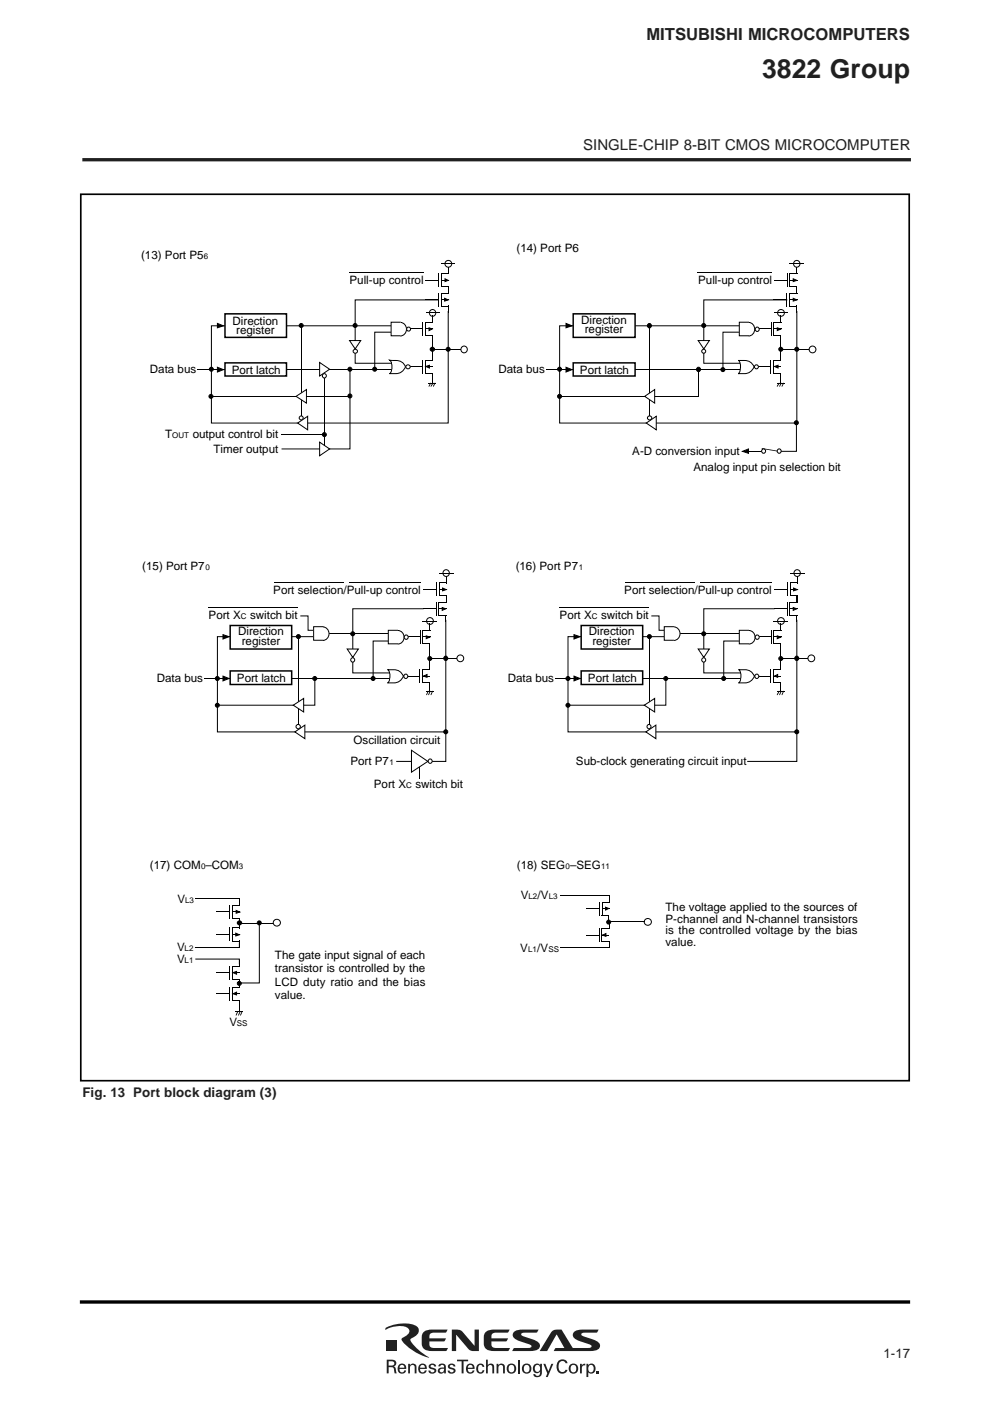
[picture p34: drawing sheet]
<svg xmlns="http://www.w3.org/2000/svg" width="210mm" height="297mm" viewBox="0 0 210 297" stroke-linecap="round" stroke-linejoin="round" font-family="sans-serif">
<defs><g id="words">
<text font-size="5.6" fill="#231f20" x="161.6" y="16.6">3822 Group</text>
<text font-size="3.5" fill="#231f20" x="137.1" y="8.5">MITSUBISHI MICROCOMPUTERS</text>
<text font-size="3.2" fill="#231f20" x="123.6" y="31.7">SINGLE-CHIP 8-BIT CMOS MICROCOMPUTER</text>
<g font-size="2.8" fill="#231f20">
<text x="17.5" y="232.5">Fig. 13 Port block diagram (3)</text>
<text x="187.3" y="287.9">1-17</text>
</g>
<g font-size="2.5">
<text x="109.5" y="53.4">(14) Port P6</text>
<text x="29.9" y="54.9">(13) Port P5</text>
<text x="74.1" y="60.2">Pull-up control</text>
<text x="148" y="60.3">Pull-up control</text>
<text x="49.3" y="68.8">Direction</text>
<text x="50.1" y="70.8">register</text>
<text x="123.2" y="68.7">Direction</text>
<text x="124" y="70.7">register</text>
<text x="31.8" y="79">Data bus</text>
<text x="49.1" y="79.2">Port latch</text>
<text x="105.7" y="79">Data bus</text>
<text x="123" y="79.2">Port latch</text>
<text x="35" y="92.9">T</text>
<text x="40.8" y="92.9">output control bit</text>
<text x="45.2" y="96">Timer output</text>
<text x="134.1" y="96.5">A-D conversion input</text>
<text x="147" y="99.8">Analog input pin selection bit</text>
<text x="30.2" y="120.9">(15) Port P7</text>
<text x="57.9" y="125.9">Port selection/Pull-up control</text>
<text x="109.3" y="120.9">(16) Port P7</text>
<text x="132.4" y="125.9">Port selection/Pull-up control</text>
<text x="44.2" y="131.3">Port X</text>
<text x="53" y="131.3">switch bit</text>
<text x="118.7" y="131.3">Port X</text>
<text x="127.5" y="131.3">switch bit</text>
<text x="50.5" y="134.7">Direction</text>
<text x="51.3" y="136.8">register</text>
<text x="124.8" y="134.7">Direction</text>
<text x="125.6" y="136.8">register</text>
<text x="33.2" y="144.7">Data bus</text>
<text x="50.2" y="144.6">Port latch</text>
<text x="107.6" y="144.7">Data bus</text>
<text x="124.7" y="144.6">Port latch</text>
<text x="75" y="157.8">Oscillation circuit</text>
<text x="74.3" y="162.3">Port P7</text>
<text x="79.3" y="167.1">Port X</text>
<text x="88.1" y="167.1">switch bit</text>
<text x="122.1" y="162.2">Sub-clock generating circuit input</text>
<text x="31.8" y="184.2">(17) COM –COM</text>
<text x="109.6" y="184.3">(18) SEG –SEG</text>
<text x="37.6" y="191.5">V</text>
<text x="110.4" y="190.7">V</text>
<text x="114" y="190.7">/V</text>
<text x="141.1" y="193.2">The voltage applied to the sources of</text>
<text x="141.1" y="195.7">P-channel and N-channel transistors</text>
<text x="37.5" y="201.7">V</text>
<text x="58.3" y="203.3">The gate input signal of each</text>
<text x="110.3" y="201.9">V</text>
<text x="113.9" y="201.9">/V</text>
<text x="141.1" y="198.1">is the controlled voltage by the bias</text>
<text x="141.1" y="200.6">value.</text>
<text x="37.5" y="204.1">V</text>
<text x="58.3" y="206.1">transistor is controlled by the</text>
<text x="58.3" y="209">LCD duty ratio and the bias</text>
<text x="58.3" y="211.8">value.</text>
<text x="48.6" y="217.6">V</text>
</g>
<g font-size="1.7">
<text x="43.2" y="54.9">6</text>
<text x="36.5" y="92.9">OUT</text>
<text x="43.6" y="120.9">0</text>
<text x="122.7" y="120.9">1</text>
<text x="51.1" y="131.3">C</text>
<text x="125.5" y="131.3">C</text>
<text x="82.6" y="162.3">1</text>
<text x="86.1" y="167.1">C</text>
<text x="42.6" y="184.2">0</text>
<text x="50.7" y="184.2">3</text>
<text x="119.9" y="184.3">0</text>
<text x="127.5" y="184.3">11</text>
<text x="39.2" y="191.5">L3</text>
<text x="112" y="190.7">L2</text>
<text x="116.4" y="190.7">L3</text>
<text x="39.2" y="201.7">L2</text>
<text x="112" y="201.9">L1</text>
<text x="116.3" y="201.9">SS</text>
<text x="39.2" y="204.1">L1</text>
<text x="50.2" y="217.6">SS</text>
</g>
</g></defs>
<path d="M17.5 33.9h175.6" fill="none" stroke="#231f20" stroke-width=".71" stroke-linecap="butt"/>
<path d="M16.9 276h176.1" fill="none" stroke="#000" stroke-width=".71" stroke-linecap="butt"/>
<path d="M73.9 57.8h15.9M41.9 78.4h5.8M63.9 69.2v19.1M74.2 78.3v16.9h-14.4M75.3 69.1v7.9h8.3M95 66v23.7h-50.2v-20.6h39M44.7 84h29.6" fill="none" stroke="#000" stroke-width=".21"/>
<path d="M91.6 79.7h.1v1.6h-.1zM90.9 81.2h1.6v.1h-1.6zM91.2 81.2l.2 .1-.4 .7h-.1zM91.7 81.2l.2 .1-.5 .7h-.1zM92.2 81.2l.1 .1-.3 .7h-.2z" fill="#000"/>
<path d="M62.8 82.6h2.2v2.9h-2.2z" fill="#fff"/>
<path d="M91.6 74h6.8M91.6 72.1v3.1M62.8 84l2.2-1.4v2.9z" fill="none" stroke="#000" stroke-width=".21"/>
<circle cx="98.4" cy="74.1" r=".69" fill="#fff"/>
<circle cx="98.4" cy="74.1" r=".69" fill="none" stroke="#000" stroke-width=".21"/>
<path d="M67.8 93.8h2.1v2.8h-2.1z" fill="#fff"/>
<path d="M60.7 78.4h22.8M68.8 79.7v14.7M59.6 92.1h9.2M67.8 93.8l2.1 1.4-2.1 1.4z" fill="none" stroke="#000" stroke-width=".21"/>
<path d="M63.1 88.3h2.2v2.9h-2.2z" fill="#fff"/>
<path d="M63.1 89.7l2.1-1.4v2.8z" fill="none" stroke="#000" stroke-width=".21"/>
<path d="M67.8 76.9h2.1v2.9h-2.1z" fill="#fff"/>
<path d="M67.8 76.9l2.1 1.4-2.1 1.4z" fill="none" stroke="#000" stroke-width=".21"/>
<circle cx="91.7" cy="66.4" r=".69" fill="#fff"/>
<g fill="none" stroke="#000" stroke-width=".21">
<path d="M90.3 66.4h2.8"/>
<circle cx="91.7" cy="66.4" r=".69"/>
</g>
<path d="M74.1 72.2h2.4v1.8h-2.4z" fill="#fff"/>
<path d="M74.1 72.2h2.4l-1.2 1.8zM83.3 70.4h-3.8v7.9" fill="none" stroke="#000" stroke-width=".21"/>
<circle cx="95.1" cy="55.9" r=".72" fill="#fff"/>
<g fill="none" stroke="#000" stroke-width=".21">
<path d="M93.6 55.9h2.9M92.9 63.6h-17.6v5.4"/>
<circle cx="95.1" cy="55.9" r=".72"/>
</g>
<path d="M84.9 68.3a1.48 1.48 0 0 1 1.3 1.5 1.48 1.48 0 0 1-1.3 1.5z" fill="#fff"/>
<path d="M84.9 68.4a1.44 1.44 0 0 1 1.3 1.4 1.44 1.44 0 0 1-1.3 1.4" fill="none" stroke="#000" stroke-width=".21"/>
<path d="M82.9 68.3h2v2.9h-2z" fill="#fff"/>
<path d="M84.9 68.3h-2v2.9h2" fill="none" stroke="#000" stroke-width=".21"/>
<path d="M82.5 76.3h3.5v3h-3.5z" fill="#fff"/>
<g fill="none" stroke="#000" stroke-width=".21">
<path d="M90.1 59.4h3M93 57.9v3M93.6 57.9v3M94.4 59.1l.6 .3-.6 .3zM82.6 76.3a5.1 5.1 0 0 1 2.9 .7l.5 .8a2.53 2.53 0 0 1-3.1 1.4h-.3a2.26 2.26 0 0 0 0-2.9zM86.7 69.7h3M86.7 77.8h2.9M89.5 76.3v2.9M89.6 68.3v2.9M90.1 63.6h3M90.2 76.3v2.9M90.3 68.3v2.9"/>
<path d="M90.3 77.7l.8-.3v.6zM91 69.5l.6 .3-.6 .3zM93 62.1v2.9M93.6 62.1v2.9M94.3 63.2l.7 .4-.7 .2z"/>
</g>
<g fill="#000">
<path d="M93.6 59.4h1.6v.1h-1.6zM93.6 57.9h1.6v.2h-1.6zM94.4 59.1h.6v.6h-.6zM95 56.7h.2v1.4h-.2zM90.2 69.7h1.6v.1h-1.6zM90.2 68.3h1.6v.2h-1.6zM90.2 71.1h1.5v.1h-1.5zM90.2 77.6h1.5v.2h-1.5zM90.2 76.3h1.5v.1h-1.5zM90.2 79h1.5v.2h-1.5zM90.3 77.4h.8v.6h-.8zM91 69.5h.6v.6h-.6z"/>
<path d="M91.6 71.1h.1v1.4h-.1zM91.6 79h.1v1.5h-.1zM91.6 75h.1v1.4h-.1zM91.6 67h.2v1.5h-.2zM93.6 63.5h1.5v.1h-1.5zM93.6 62.1h1.5v.1h-1.5zM93.6 64.9h1.5v.1h-1.5zM93.6 60.7h1.5v.2h-1.5zM94.3 63.2h.7v.6h-.7zM94.9 60.8h.2v1.4h-.2zM94.9 64.9h.2v1.4h-.2zM94.9 60.7h.2v1.5h-.2z"/>
</g>
<path d="M47.7 66.5h13v5h-13z" fill="#fff"/>
<path d="M47.7 66.5h13v5h-13z" fill="none" stroke="#000" stroke-width=".32"/>
<path d="M47.7 76.9h13v2.8h-13z" fill="#fff"/>
<path d="M47.7 76.9h13v2.8h-13z" fill="none" stroke="#000" stroke-width=".32"/>
<path d="M46.1 68.6h1.3v.9h-1.3zM46.1 77.9h1.3v1h-1.3z" fill="#000"/>
<path d="M46.1 68.6l1.3 .5-1.3 .4zM46.1 77.9l1.3 .5-1.3 .5z" fill="none" stroke="#000" stroke-width=".21"/>
<circle cx="86.6" cy="69.8" r=".42" fill="#fff"/>
<circle cx="86.6" cy="69.8" r=".42" fill="none" stroke="#000" stroke-width=".21"/>
<circle cx="86.5" cy="77.8" r=".45" fill="#fff"/>
<circle cx="86.5" cy="77.8" r=".45" fill="none" stroke="#000" stroke-width=".21"/>
<circle cx="75.4" cy="74.5" r=".45" fill="#fff"/>
<circle cx="75.4" cy="74.5" r=".45" fill="none" stroke="#000" stroke-width=".21"/>
<circle cx="68.7" cy="79.7" r=".44" fill="#fff"/>
<circle cx="68.7" cy="79.7" r=".44" fill="none" stroke="#000" stroke-width=".21"/>
<circle cx="63.9" cy="88.6" r=".42" fill="#fff"/>
<g fill="none" stroke="#000" stroke-width=".21">
<path d="M63.3 134.9v18.9M94.5 131.5v23.7h-48.4v-20.2h21.6M43.4 143.8h39.3M88.9 161.9v3.1"/>
<circle cx="44.8" cy="78.3" r=".42"/>
<circle cx="63.9" cy="69" r=".42"/>
<circle cx="74.2" cy="78.3" r=".42"/>
<circle cx="75.3" cy="69" r=".42"/>
<circle cx="79.4" cy="78.3" r=".42"/>
<circle cx="91.7" cy="74" r=".45"/>
<circle cx="95" cy="74" r=".42"/>
<circle cx="44.7" cy="84" r=".42"/>
<circle cx="63.9" cy="88.6" r=".42"/>
<circle cx="68.8" cy="92.1" r=".42"/>
<circle cx="74.2" cy="84" r=".42"/>
</g>
<g fill="#000">
<path d="M90.4 146.5h1.5v.1h-1.5zM90.7 146.5l.2 .1-.4 .8h-.1zM91.1 145h.1v1.6h-.1zM91.1 146.5l.2 .1-.4 .8h-.1zM91.6 146.5l.2 .1-.4 .8h-.1z"/>
<circle cx="44.8" cy="78.3" r=".42"/>
<circle cx="63.9" cy="69" r=".42"/>
<circle cx="74.2" cy="78.3" r=".42"/>
<circle cx="75.3" cy="69" r=".42"/>
<circle cx="79.4" cy="78.3" r=".42"/>
<circle cx="91.7" cy="74" r=".45"/>
<circle cx="95" cy="74" r=".42"/>
<circle cx="44.7" cy="84" r=".42"/>
<circle cx="68.8" cy="92.1" r=".42"/>
<circle cx="74.2" cy="84" r=".42"/>
</g>
<path d="M62.5 153.7h2.2v3h-2.2z" fill="#fff"/>
<path d="M91.1 139.6h6.3M91.1 137.4v3.4M62.5 155.2l2.1-1.5v2.9z" fill="none" stroke="#000" stroke-width=".21"/>
<circle cx="91.2" cy="131.7" r=".72" fill="#fff"/>
<g fill="none" stroke="#000" stroke-width=".21">
<path d="M89.6 131.7h3"/>
<circle cx="91.2" cy="131.7" r=".72"/>
</g>
<circle cx="97.6" cy="139.6" r=".72" fill="#fff"/>
<g fill="none" stroke="#000" stroke-width=".21">
<path d="M69 134.4h13.6M74.8 134.3v8.4h8M66.8 143.9v5.6h-20.6M94.5 155.3v6.1h-10.4"/>
<circle cx="97.6" cy="139.6" r=".72"/>
</g>
<path d="M62.2 148.1h2.2v2.9h-2.2z" fill="#fff"/>
<path d="M63.8 130.6h1.5v3h1.5M82.6 135.9h-3.5v8M62.2 149.5l2.2-1.4v2.9z" fill="none" stroke="#000" stroke-width=".21"/>
<path d="M87.2 159.1h3.6v4.7h-3.6z" fill="#fff"/>
<path d="M87.2 159.1l3.5 2.3-3.5 2.3z" fill="none" stroke="#000" stroke-width=".21"/>
<path d="M73.6 137.6h2.4v1.8h-2.4z" fill="#fff"/>
<path d="M73.6 137.6h2.4l-1.2 1.8zM89.7 129.1h-14.9v5.2" fill="none" stroke="#000" stroke-width=".21"/>
<circle cx="94.6" cy="121.5" r=".69" fill="#fff"/>
<g fill="none" stroke="#000" stroke-width=".21">
<path d="M93.1 121.5h3"/>
<circle cx="94.6" cy="121.5" r=".69"/>
</g>
<path d="M68.4 132.9a1.48 1.48 0 0 1 1.4 1.5 1.48 1.48 0 0 1-1.4 1.4z" fill="#fff"/>
<path d="M68.4 132.9a1.44 1.44 0 0 1 1.4 1.5 1.44 1.44 0 0 1-1.4 1.4" fill="none" stroke="#000" stroke-width=".21"/>
<path d="M66.5 132.9h2v2.9h-2z" fill="#fff"/>
<path d="M68.4 132.9h-1.9v2.8h1.9" fill="none" stroke="#000" stroke-width=".21"/>
<path d="M84.4 133.6a1.48 1.48 0 0 1 1.3 1.5 1.48 1.48 0 0 1-1.3 1.5z" fill="#fff"/>
<path d="M84.4 133.7a1.44 1.44 0 0 1 1.3 1.4 1.44 1.44 0 0 1-1.3 1.4" fill="none" stroke="#000" stroke-width=".21"/>
<path d="M82.3 133.6h2v3h-2z" fill="#fff"/>
<path d="M84.3 133.6h-2v2.9h2" fill="none" stroke="#000" stroke-width=".21"/>
<path d="M82.1 142h3.5v2.8h-3.5z" fill="#fff"/>
<g fill="none" stroke="#000" stroke-width=".21">
<path d="M44.2 128.8h19M47.3 134.6l1.2 .4-1.2 .5zM58.1 123.5h14.7M74 123.5h15.2M86.2 135.1h3M89.1 133.6v3M89.6 129.1h2.9M89.7 133.6v3M89.7 125h2.8M90.4 134.8l.7 .3-.7 .3zM92.5 123.5v2.9M92.5 127.6v3"/>
<path d="M93.1 127.6v3M93.2 123.5v2.9M93.8 128.8l.7 .3-.7 .3zM93.8 124.7l.8 .3-.8 .3zM85.5 143.3a2.55 2.55 0 0 1-3 1.5h-.3a2.13 2.13 0 0 0 0-2.8 3.9 3.9 0 0 1 2.8 .6l.5 .8M86.1 143.3h3M89 141.9v2.9M89.7 141.9v2.9M89.8 143.3l.7-.3v.6z"/>
</g>
<g fill="#000">
<path d="M47.3 134.6h1.2v.9h-1.2zM89.6 136.4h1.6v.2h-1.6zM89.7 135h1.5v.1h-1.5zM89.7 133.6h1.5v.2h-1.5zM90.4 134.8h.7v.6h-.7zM91.1 132.3h.1v1.5h-.1zM91.1 136.4h.1v1.4h-.1zM93.1 126.3h1.6v.1h-1.6zM93.1 129h1.6v.1h-1.6zM93.1 127.6h1.6v.2h-1.6zM93.1 130.4h1.5v.2h-1.5zM93.2 124.9h1.5v.2h-1.5z"/>
<path d="M93.2 123.5h1.5v.1h-1.5zM93.8 128.8h.7v.6h-.7zM93.8 124.7h.8v.6h-.8zM94.4 130.4h.2v1.4h-.2zM94.5 122.1h.2v1.5h-.2zM94.5 126.3h.2v1.4h-.2zM94.5 126.3h.2v1.5h-.2zM89.6 143.3h1.6v.1h-1.6zM89.6 141.9h1.6v.2h-1.6zM89.6 144.7h1.6v.1h-1.6zM89.8 143h.7v.6h-.7zM91.1 144.7h.1v1.3h-.1z"/>
<path d="M91.1 140.6h.1v1.5h-.1z"/>
</g>
<path d="M48.8 132.6h13v5h-13z" fill="#fff"/>
<path d="M48.8 132.6h13v5h-13z" fill="none" stroke="#000" stroke-width=".32"/>
<path d="M48.8 142.3h13v2.8h-13z" fill="#fff"/>
<path d="M48.8 142.3h13v2.8h-13z" fill="none" stroke="#000" stroke-width=".32"/>
<path d="M47.3 143.3h1.2v1.1h-1.2z" fill="#000"/>
<path d="M47.3 143.3l1.2 .6-1.2 .5z" fill="none" stroke="#000" stroke-width=".21"/>
<circle cx="91.2" cy="161.4" r=".44" fill="#fff"/>
<circle cx="91.2" cy="161.4" r=".44" fill="none" stroke="#000" stroke-width=".21"/>
<circle cx="86.1" cy="135.1" r=".44" fill="#fff"/>
<circle cx="86.1" cy="135.1" r=".44" fill="none" stroke="#000" stroke-width=".21"/>
<circle cx="86" cy="143.4" r=".44" fill="#fff"/>
<circle cx="86" cy="143.4" r=".44" fill="none" stroke="#000" stroke-width=".21"/>
<circle cx="74.8" cy="139.9" r=".44" fill="#fff"/>
<circle cx="74.8" cy="139.9" r=".44" fill="none" stroke="#000" stroke-width=".21"/>
<circle cx="63.2" cy="154.1" r=".47" fill="#fff"/>
<g fill="none" stroke="#000" stroke-width=".21">
<path d="M137.6 134.9v18.9M168.9 131.5v23.7h-48.5v-20.2h21.6M117.8 143.8h39.3"/>
<circle cx="63.3" cy="135" r=".42"/>
<circle cx="74.8" cy="134.4" r=".42"/>
<circle cx="91.1" cy="139.6" r=".42"/>
<circle cx="94.5" cy="139.6" r=".44"/>
<circle cx="46.1" cy="149.5" r=".42"/>
<circle cx="46.1" cy="143.9" r=".42"/>
<circle cx="63.2" cy="154.1" r=".47"/>
<circle cx="66.7" cy="143.9" r=".42"/>
<circle cx="79.1" cy="143.9" r=".42"/>
<circle cx="94.5" cy="155.2" r=".42"/>
</g>
<g fill="#000">
<path d="M164.7 146.5h1.6v.1h-1.6zM165.1 146.5l.2 .1-.4 .8h-.2zM165.5 145h.1v1.6h-.1zM165.6 146.5l.1 .1-.3 .8h-.2zM166.1 146.5l.1 .1-.3 .8h-.2z"/>
<circle cx="63.3" cy="135" r=".42"/>
<circle cx="74.8" cy="134.4" r=".42"/>
<circle cx="91.1" cy="139.6" r=".42"/>
<circle cx="94.5" cy="139.6" r=".44"/>
<circle cx="46.1" cy="149.5" r=".42"/>
<circle cx="46.1" cy="143.9" r=".42"/>
<circle cx="66.7" cy="143.9" r=".42"/>
<circle cx="79.1" cy="143.9" r=".42"/>
<circle cx="94.5" cy="155.2" r=".42"/>
</g>
<path d="M136.9 153.7h2.2v3h-2.2z" fill="#fff"/>
<path d="M165.5 139.6h6.3M165.5 137.4v3.4M136.9 155.2l2.2-1.5v2.9z" fill="none" stroke="#000" stroke-width=".21"/>
<circle cx="165.6" cy="131.7" r=".72" fill="#fff"/>
<g fill="none" stroke="#000" stroke-width=".21">
<path d="M164 131.7h3.1"/>
<circle cx="165.6" cy="131.7" r=".72"/>
</g>
<circle cx="172" cy="139.6" r=".72" fill="#fff"/>
<g fill="none" stroke="#000" stroke-width=".21">
<path d="M143.5 134.4h13.5M149.2 134.3v8.4h8.1M141.2 143.9v5.6h-20.6M168.9 155.3v6.1h-10.4"/>
<circle cx="172" cy="139.6" r=".72"/>
</g>
<path d="M136.6 148.1h2.3v2.9h-2.3z" fill="#fff"/>
<path d="M138.2 130.6h1.5v3h1.5M157 135.9h-3.5v8M136.6 149.5l2.2-1.4v2.9z" fill="none" stroke="#000" stroke-width=".21"/>
<path d="M148 137.6h2.5v1.8h-2.5z" fill="#fff"/>
<path d="M148 137.6h2.4l-1.2 1.8zM164.1 129.1h-14.9v5.2" fill="none" stroke="#000" stroke-width=".21"/>
<circle cx="169" cy="121.5" r=".69" fill="#fff"/>
<g fill="none" stroke="#000" stroke-width=".21">
<path d="M167.5 121.5h3"/>
<circle cx="169" cy="121.5" r=".69"/>
</g>
<path d="M142.9 132.9a1.48 1.48 0 0 1 1.3 1.5 1.48 1.48 0 0 1-1.3 1.4z" fill="#fff"/>
<path d="M142.9 132.9a1.44 1.44 0 0 1 1.3 1.5 1.44 1.44 0 0 1-1.3 1.4" fill="none" stroke="#000" stroke-width=".21"/>
<path d="M140.8 132.9h2v2.9h-2z" fill="#fff"/>
<path d="M142.8 132.9h-2v2.8h2" fill="none" stroke="#000" stroke-width=".21"/>
<path d="M158.8 133.6a1.48 1.48 0 0 1 1.3 1.5 1.48 1.48 0 0 1-1.3 1.5z" fill="#fff"/>
<path d="M158.8 133.7a1.44 1.44 0 0 1 1.3 1.4 1.44 1.44 0 0 1-1.3 1.4" fill="none" stroke="#000" stroke-width=".21"/>
<path d="M156.8 133.6h2v3h-2z" fill="#fff"/>
<path d="M158.7 133.6h-1.9v2.9h1.9" fill="none" stroke="#000" stroke-width=".21"/>
<path d="M156.5 142h3.5v2.8h-3.5z" fill="#fff"/>
<g fill="none" stroke="#000" stroke-width=".21">
<path d="M118.7 128.8h18.9M121.7 134.6l1.3 .4-1.3 .5zM132.5 123.5h14.7M148.5 123.5h15.2M160.6 135.1h3M163.5 133.6v3M164 125h3M164 129.1h3M164.1 133.6v3M164.8 134.8l.8 .3-.8 .3zM166.9 123.5v2.9M166.9 127.6v3"/>
<path d="M167.5 127.6v3M167.6 123.5v2.9M168.2 128.8l.7 .3-.7 .3zM168.3 124.7l.7 .3-.7 .3zM160 143.3a2.56 2.56 0 0 1-3.2 1.5h-.2a2.13 2.13 0 0 0 0-2.8 3.9 3.9 0 0 1 2.9 .6l.5 .8M160.6 143.3h2.9M163.4 141.9v2.9M164 141.9v2.9M164.2 143.3l.7-.3v.6z"/>
</g>
<g fill="#000">
<path d="M121.7 134.6h1.3v.9h-1.3zM164 136.4h1.6v.2h-1.6zM164.1 135h1.5v.1h-1.5zM164.1 133.6h1.5v.2h-1.5zM164.8 134.8h.8v.6h-.8zM165.5 132.3h.1v1.5h-.1zM165.5 136.4h.1v1.4h-.1zM167.5 126.3h1.6v.1h-1.6zM167.5 129h1.5v.1h-1.5zM167.5 127.6h1.5v.2h-1.5zM167.5 130.4h1.5v.2h-1.5zM167.6 124.9h1.5v.2h-1.5z"/>
<path d="M167.6 123.5h1.5v.1h-1.5zM168.2 128.8h.7v.6h-.7zM168.3 124.7h.7v.6h-.7zM168.9 126.3h.1v1.5h-.1zM168.9 130.4h.1v1.4h-.1zM168.9 122.1h.2v1.5h-.2zM168.9 126.3h.2v1.4h-.2zM164 143.3h1.6v.1h-1.6zM164 141.9h1.6v.2h-1.6zM164 144.7h1.6v.1h-1.6zM164.2 143h.7v.6h-.7zM165.5 144.7h.1v1.4h-.1z"/>
<path d="M165.5 140.6h.1v1.5h-.1z"/>
</g>
<path d="M123.2 132.6h13.1v5h-13.1z" fill="#fff"/>
<path d="M123.2 132.6h13.1v5h-13.1z" fill="none" stroke="#000" stroke-width=".32"/>
<path d="M123.2 142.3h13.1v2.8h-13.1z" fill="#fff"/>
<path d="M123.2 142.3h13.1v2.8h-13.1z" fill="none" stroke="#000" stroke-width=".32"/>
<path d="M121.7 143.3h1.3v1.1h-1.3z" fill="#000"/>
<path d="M121.7 143.3l1.3 .6-1.3 .5z" fill="none" stroke="#000" stroke-width=".21"/>
<circle cx="160.5" cy="135.1" r=".44" fill="#fff"/>
<circle cx="160.5" cy="135.1" r=".44" fill="none" stroke="#000" stroke-width=".21"/>
<circle cx="160.4" cy="143.4" r=".44" fill="#fff"/>
<circle cx="160.4" cy="143.4" r=".44" fill="none" stroke="#000" stroke-width=".21"/>
<circle cx="149.2" cy="139.9" r=".44" fill="#fff"/>
<circle cx="149.2" cy="139.9" r=".44" fill="none" stroke="#000" stroke-width=".21"/>
<circle cx="137.6" cy="154.1" r=".44" fill="#fff"/>
<g fill="none" stroke="#000" stroke-width=".21">
<path d="M41.4 190.6h9.4M50.7 195.7h7.2M50.8 200v.9h-9.4"/>
<circle cx="137.7" cy="135" r=".42"/>
<circle cx="149.2" cy="134.4" r=".42"/>
<circle cx="165.5" cy="139.6" r=".42"/>
<circle cx="168.9" cy="139.6" r=".44"/>
<circle cx="120.4" cy="149.5" r=".42"/>
<circle cx="120.4" cy="143.9" r=".42"/>
<circle cx="137.6" cy="154.1" r=".44"/>
<circle cx="141.2" cy="143.9" r=".42"/>
<circle cx="153.4" cy="143.9" r=".42"/>
<circle cx="168.9" cy="155.2" r=".42"/>
</g>
<g fill="#000">
<circle cx="137.7" cy="135" r=".42"/>
<circle cx="149.2" cy="134.4" r=".42"/>
<circle cx="165.5" cy="139.6" r=".42"/>
<circle cx="168.9" cy="139.6" r=".44"/>
<circle cx="120.4" cy="149.5" r=".42"/>
<circle cx="120.4" cy="143.9" r=".42"/>
<circle cx="141.2" cy="143.9" r=".42"/>
<circle cx="153.4" cy="143.9" r=".42"/>
<circle cx="168.9" cy="155.2" r=".42"/>
</g>
<circle cx="58.7" cy="195.6" r=".74" fill="#fff"/>
<g fill="none" stroke="#000" stroke-width=".21">
<path d="M45.8 193.4h3M45.8 198.2h3M48.7 191.8v3M48.7 196.7v2.9M49.3 196.7v2.9M49.4 191.8v3M50 197.8l.8 .4-.8 .2zM50.1 193l.7 .4-.7 .2zM55 195.9v12.5h-4.2M41.5 203.3h9.3v1.1M45.8 206.3h3M45.8 210.7h3"/>
<path d="M48.7 204.8v2.9M48.7 209.3v2.9M49.3 204.8v2.9M49.3 209.3v2.9M49.4 206.2l.8-.2v.6zM49.4 210.7l.8-.3v.5z"/>
<circle cx="50.8" cy="195.7" r=".45"/>
<circle cx="55" cy="195.7" r=".42"/>
<circle cx="58.7" cy="195.6" r=".74"/>
<circle cx="50.7" cy="208.5" r=".42"/>
</g>
<g fill="#000">
<path d="M49.2 199.5h1.6v.1h-1.6zM49.3 193.3h1.6v.1h-1.6zM49.3 191.8h1.6v.2h-1.6zM49.3 194.6h1.5v.2h-1.5zM49.3 198.1h1.5v.1h-1.5zM49.3 196.7h1.5v.1h-1.5zM50 197.8h.8v.6h-.8zM50.1 193h.7v.6h-.7zM50.7 194.6h.1v1.5h-.1zM50.7 195.3h.1v1.5h-.1zM50.7 199.5h.1v1.4h-.1zM50.8 190.6h.1v1.4h-.1z"/>
<path d="M49.3 206.1h1.5v.2h-1.5zM49.3 204.8h1.5v.1h-1.5zM49.3 207.6h1.5v.1h-1.5zM49.3 210.6h1.5v.1h-1.5zM49.3 209.3h1.5v.1h-1.5zM49.3 212h1.5v.2h-1.5zM49.4 206h.8v.6h-.8zM49.4 210.4h.8v.5h-.8zM50 214.4h1.6v.2h-1.6zM50.3 214.4l.2 .1-.4 .8h-.1zM50.7 213h.1v1.5h-.1zM50.7 207.6h.1v1.4h-.1z"/>
<path d="M50.7 203.5h.1v1.4h-.1zM50.7 212h.1v1.4h-.1zM50.7 208h.1v1.4h-.1zM50.8 214.4l.2 .1-.4 .8h-.1zM51.3 214.4l.1 .1-.3 .8h-.2z"/>
<circle cx="50.8" cy="195.7" r=".45"/>
<circle cx="55" cy="195.7" r=".42"/>
<circle cx="50.7" cy="208.5" r=".42"/>
</g>
<circle cx="137.4" cy="195.4" r=".74" fill="#fff"/>
<g fill="none" stroke="#000" stroke-width=".21">
<path d="M147.9 57.8h15.8M115.8 78.4h5.8M137.7 69.2v19.1M149.2 69.1v7.9h8.3M168.9 66v23.7h-50.2v-20.6h38.9M118.6 84h29.6M118.7 189.9h10.4M124.2 198.3h2.9M124.2 192.6h2.9M127 191.2v2.9M127 196.8v2.9M127.6 196.8v2.9"/>
<path d="M127.7 191.2v2.9M127.7 198.3l.8-.4v.6zM128.4 192.4l.7 .2-.7 .3zM128.9 195.5h7.7M118.7 200.9h10.5"/>
<circle cx="129.1" cy="195.5" r=".42"/>
<circle cx="137.4" cy="195.4" r=".74"/>
</g>
<g fill="#000">
<path d="M165.5 79.7h.1v1.6h-.1zM164.7 81.2h1.6v.1h-1.6zM165.1 81.2l.2 .1-.4 .7h-.2zM165.6 81.2l.1 .1-.3 .7h-.2zM166.1 81.2l.1 .1-.3 .7h-.2zM127.6 198.2h1.5v.1h-1.5zM127.6 196.8h1.5v.2h-1.5zM127.6 199.5h1.5v.2h-1.5zM127.6 192.5h1.6v.2h-1.6zM127.6 191.2h1.6v.1h-1.6zM127.6 194h1.5v.1h-1.5zM127.7 197.9h.8v.6h-.8z"/>
<path d="M128.4 192.4h.7v.5h-.7zM129 194h.1v1.4h-.1zM129.1 199.5h.1v1.4h-.1zM129.1 195.6h.1v1.3h-.1zM129.1 189.8h.1v1.5h-.1z"/>
<circle cx="129.1" cy="195.5" r=".42"/>
</g>
<path d="M136.7 82.6h2.2v2.9h-2.2z" fill="#fff"/>
<path d="M165.5 74h6.8M165.5 72.1v3.1M136.7 84l2.1-1.4v2.9z" fill="none" stroke="#000" stroke-width=".21"/>
<circle cx="172.3" cy="74.1" r=".72" fill="#fff"/>
<g fill="none" stroke="#000" stroke-width=".21">
<path d="M134.7 78.4h22.7M148.1 78.4v5.7"/>
<circle cx="172.3" cy="74.1" r=".72"/>
</g>
<path d="M137 88.3h2.2v2.9h-2.2z" fill="#fff"/>
<path d="M137 89.7l2.1-1.4v2.8z" fill="none" stroke="#000" stroke-width=".21"/>
<circle cx="165.6" cy="66.3" r=".72" fill="#fff"/>
<g fill="none" stroke="#000" stroke-width=".21">
<path d="M164.1 66.4h3"/>
<circle cx="165.6" cy="66.3" r=".72"/>
</g>
<path d="M148 72.2h2.5v1.8h-2.5z" fill="#fff"/>
<path d="M148 72.2h2.4l-1.2 1.8zM157.2 70.4h-3.9v7.9" fill="none" stroke="#000" stroke-width=".21"/>
<circle cx="168.9" cy="55.9" r=".69" fill="#fff"/>
<g fill="none" stroke="#000" stroke-width=".21">
<path d="M167.4 55.9h3M166.8 63.6h-17.6v5.5"/>
<circle cx="168.9" cy="55.9" r=".69"/>
</g>
<path d="M158.7 68.3a1.49 1.49 0 0 1 1.4 1.5 1.49 1.49 0 0 1-1.4 1.5z" fill="#fff"/>
<path d="M158.7 68.4a1.45 1.45 0 0 1 1.3 1.4 1.45 1.45 0 0 1-1.3 1.4" fill="none" stroke="#000" stroke-width=".21"/>
<path d="M156.8 68.3h2v2.9h-2z" fill="#fff"/>
<path d="M158.7 68.3h-1.9v2.9h1.9" fill="none" stroke="#000" stroke-width=".21"/>
<path d="M156.4 76.4h3.5v2.9h-3.5z" fill="#fff"/>
<g fill="none" stroke="#000" stroke-width=".21">
<path d="M164 59.4h3M166.9 57.9v3M167.5 57.9v3M168.2 59.1l.7 .3-.7 .3zM156.5 76.4h.7a2.29 2.29 0 0 1 2.7 1.4 2.56 2.56 0 0 1-3.1 1.4h-.3a2.15 2.15 0 0 0 0-2.8zM160.6 77.8h2.9M160.6 69.7h3M163.4 76.3v2.9M163.5 68.3v2.9M164 63.6h2.9M164.1 68.3v2.9M164.1 76.3v2.9"/>
<path d="M164.2 77.7l.8-.3v.6zM164.8 69.5l.8 .3-.8 .3zM166.8 62.1v2.9M167.5 62.1v2.9M168.2 63.2l.7 .4-.7 .2z"/>
</g>
<g fill="#000">
<path d="M167.5 59.4h1.5v.1h-1.5zM167.5 57.9h1.5v.2h-1.5zM168.2 59.1h.7v.6h-.7zM168.9 56.7h.1v1.4h-.1zM164 71.1h1.6v.1h-1.6zM164 77.6h1.6v.2h-1.6zM164 76.3h1.6v.2h-1.6zM164 79h1.6v.2h-1.6zM164.1 69.7h1.5v.1h-1.5zM164.1 68.3h1.5v.2h-1.5zM164.2 77.4h.8v.6h-.8zM164.8 69.5h.8v.6h-.8z"/>
<path d="M165.5 67h.1v1.5h-.1zM165.5 71.1h.1v1.4h-.1zM165.5 79h.1v1.5h-.1zM165.5 75h.1v1.4h-.1zM167.4 64.9h1.6v.1h-1.6zM167.4 60.7h1.6v.2h-1.6zM167.5 63.5h1.5v.1h-1.5zM167.5 62.1h1.5v.1h-1.5zM168.2 63.2h.7v.6h-.7zM168.9 60.8h.1v1.4h-.1zM168.9 64.9h.1v1.4h-.1zM168.9 60.7h.1v1.5h-.1z"/>
</g>
<path d="M121.5 66.5h13.2v5h-13.2z" fill="#fff"/>
<path d="M121.5 66.5h13.2v5h-13.2z" fill="none" stroke="#000" stroke-width=".32"/>
<path d="M121.5 76.9h13.2v2.8h-13.2z" fill="#fff"/>
<path d="M121.5 76.9h13.2v2.8h-13.2z" fill="none" stroke="#000" stroke-width=".32"/>
<path d="M120 68.6h1.3v.9h-1.3zM120 77.9h1.3v1h-1.3z" fill="#000"/>
<path d="M120 68.6l1.3 .5-1.3 .4zM120 77.9l1.3 .5-1.3 .5z" fill="none" stroke="#000" stroke-width=".21"/>
<circle cx="160.5" cy="69.8" r=".44" fill="#fff"/>
<circle cx="160.5" cy="69.8" r=".44" fill="none" stroke="#000" stroke-width=".21"/>
<circle cx="160.4" cy="77.8" r=".42" fill="#fff"/>
<circle cx="160.4" cy="77.8" r=".42" fill="none" stroke="#000" stroke-width=".21"/>
<circle cx="149.2" cy="74.5" r=".42" fill="#fff"/>
<circle cx="149.2" cy="74.5" r=".42" fill="none" stroke="#000" stroke-width=".21"/>
<circle cx="137.8" cy="88.6" r=".45" fill="#fff"/>
<g fill="none" stroke="#000" stroke-width=".21">
<path d="M157.3 95.7h4.5M157.4 95.7l1.3-.5v.9zM168.9 89.8v5.9h-3.4"/>
<circle cx="118.6" cy="78.3" r=".42"/>
<circle cx="137.7" cy="69.1" r=".44"/>
<circle cx="148.1" cy="78.3" r=".44"/>
<circle cx="149.2" cy="69" r=".42"/>
<circle cx="153.3" cy="78.4" r=".42"/>
<circle cx="165.5" cy="74" r=".42"/>
<circle cx="168.9" cy="74" r=".42"/>
<circle cx="118.6" cy="84" r=".42"/>
<circle cx="137.8" cy="88.6" r=".45"/>
</g>
<g fill="#000">
<path d="M157.4 95.2h1.3v.9h-1.3zM161.5 95l3.6 .6v.1l-3.6-.5z"/>
<circle cx="118.6" cy="78.3" r=".42"/>
<circle cx="137.7" cy="69.1" r=".44"/>
<circle cx="148.1" cy="78.3" r=".44"/>
<circle cx="149.2" cy="69" r=".42"/>
<circle cx="153.3" cy="78.4" r=".42"/>
<circle cx="165.5" cy="74" r=".42"/>
<circle cx="168.9" cy="74" r=".42"/>
<circle cx="118.6" cy="84" r=".42"/>
</g>
<circle cx="161.9" cy="95.6" r=".44" fill="#fff"/>
<circle cx="161.9" cy="95.6" r=".44" fill="none" stroke="#000" stroke-width=".21"/>
<circle cx="165.2" cy="95.6" r=".44" fill="#fff"/>
<g fill="none" stroke="#000" stroke-width=".21">
<circle cx="165.2" cy="95.6" r=".44"/>
<circle cx="168.8" cy="89.6" r=".42"/>
</g>
<circle cx="168.8" cy="89.6" r=".42" fill="#000"/>
<path d="M17.1 41.2h175.7v187.9h-175.7z" fill="none" stroke="#000" stroke-width=".35"/>
<g fill="#231f20">
<path d="M86.5 289.2h.4v.3a.75 .75 0 0 1 .8-.4 .75 .75 0 0 1 .6 .7v1.4h-.4v-1.6a.53 .53 0 0 0-.7-.1 .53 .53 0 0 0-.3 .6v1.1h-.4z"/>
<path d="M91.1 289.2l.3-.1a.79 .79 0 0 1 1.1 .6h-.4a.35 .35 0 0 0-.5-.3 .35 .35 0 0 0-.2 .5l.4 .1a.65 .65 0 0 1 .7 .7 .65 .65 0 0 1-.9 .5 .66 .66 0 0 1-.8-.6h.4a.39 .39 0 0 0 .5 .4 .39 .39 0 0 0 .3-.6 1.13 1.13 0 0 1-1.1-.7z"/>
<path d="M95.2 289.2l.3-.1a.79 .79 0 0 1 1 .6h-.4a.35 .35 0 0 0-.4-.3 .35 .35 0 0 0-.2 .5l.4 .1a.65 .65 0 0 1 .7 .7 .65 .65 0 0 1-.9 .5 .66 .66 0 0 1-.8-.6h.4a.39 .39 0 0 0 .5 .4 .39 .39 0 0 0 .3-.6 1.13 1.13 0 0 1-1.1-.7z"/>
<path d="M96.9 288.3h2.4v.3h-1v2.6h-.4v-2.6h-1z"/>
<path d="M101.3 289.3a.81 .81 0 0 1 .8-.2 .81 .81 0 0 1 .6 .7h-.4a.43 .43 0 0 0-.3-.4 .43 .43 0 0 0-.5 .2l-.1 .6a.58 .58 0 0 0 .1 .6 .58 .58 0 0 0 .6 .1l.2-.4h.4a.92 .92 0 0 1-1.2 .7 .92 .92 0 0 1-.5-1.4z"/>
<path d="M103.1 288.3h.3v1.1a.73 .73 0 0 1 .8-.3 .73 .73 0 0 1 .6 .7v1.4h-.4l-.1-1.5a.52 .52 0 0 0-.6-.2 .52 .52 0 0 0-.3 .6v1.1h-.3z"/>
<path d="M105.3 289.2h.4v.3a.75 .75 0 0 1 .8-.4 .75 .75 0 0 1 .5 .7v1.4h-.3l-.1-1.6a.53 .53 0 0 0-.7-.1 .53 .53 0 0 0-.2 .6v1.1h-.4z"/>
<path d="M82.4 288.6l1 .1a.45 .45 0 0 1 0 .7l-1 .1zM82 288.3v2.9h.4v-1.3h.7a1.44 1.44 0 0 1 .6 1.3h.4l-.1-.6a.79 .79 0 0 0-.5-.9 .75 .75 0 0 0 .5-.9 .75 .75 0 0 0-1-.5z"/>
<path d="M84.9 289.5a.51 .51 0 0 1 .6 0 .51 .51 0 0 1 .2 .5h-1zM84.6 289.3a1.06 1.06 0 0 0-.2 1.4 1.06 1.06 0 0 0 1.4 .4l.3-.5h-.4a.53 .53 0 0 1-.7 .3 .53 .53 0 0 1-.3-.7h1.4a.92 .92 0 0 0-.4-1 .92 .92 0 0 0-1.1 .1z"/>
<path d="M89.3 289.5a.51 .51 0 0 1 .6 0 .51 .51 0 0 1 .2 .5h-1zM89 289.3a1.06 1.06 0 0 0-.2 1.4 1.06 1.06 0 0 0 1.4 .4l.3-.5h-.4a.53 .53 0 0 1-.7 .3 .53 .53 0 0 1-.3-.7h1.4a.92 .92 0 0 0-.4-1 .92 .92 0 0 0-1.1 .1z"/>
<path d="M93.3 290.4l.8-.2a.5 .5 0 0 1-.2 .7 .5 .5 0 0 1-.7-.3zM93.2 289.2l-.3 .5h.4l.4-.3h.3l.1 .5a.89 .89 0 0 0-.9 .1 .89 .89 0 0 0-.3 .9l.4 .3a.74 .74 0 0 0 .9-.3v.3h.3v-.3a2.07 2.07 0 0 0-.2-1.7l-.6-.1z"/>
<path d="M99.4 289.5a.51 .51 0 0 1 .6 0 .51 .51 0 0 1 .2 .5h-1zM99.1 289.3a1.06 1.06 0 0 0-.2 1.4 1.06 1.06 0 0 0 1.4 .4l.3-.5h-.4a.53 .53 0 0 1-.7 .3 .53 .53 0 0 1-.3-.7h1.4a.92 .92 0 0 0-.4-1 .92 .92 0 0 0-1.1 .1z"/>
<path d="M108 289.6a.68 .68 0 0 1 .9-.1 .68 .68 0 0 1 .1 1 .61 .61 0 0 1-.7 .4 .61 .61 0 0 1-.5-.7zM107.4 290.2a1.06 1.06 0 0 0 2.1 0 1.06 1.06 0 0 0-2.1 0z"/>
</g>
<path d="M110 288.3v2.9" fill="none" stroke="#231f20" stroke-width=".38"/>
<g fill="#231f20">
<path d="M115.2 289.2h.4l.7 1.6 .6-1.6h.4l-1.2 2.8h-.4l.3-.8z"/>
<path d="M118.4 288.5a1.12 1.12 0 0 1 1.9 .5h-.4a.81 .81 0 0 0-1.1-.3 .81 .81 0 0 0-.4 1 .81 .81 0 0 0 .4 1.1 .81 .81 0 0 0 1.1-.4h.4a1.2 1.2 0 0 1-1.5 .8 1.2 1.2 0 0 1-.8-1.5l.2-.8z"/>
<path d="M123 289.2h.4v.4l.3-.4 .4-.1-.1 .4a.56 .56 0 0 0-.6 .7v1h-.4z"/>
<path d="M126.5 290.7h.4v.5h-.4z"/>
<path d="M95.8 281.9h1.3l.6 .2 2.9 3.2v-3.4h.9v4.6a2.44 2.44 0 0 1-2.3-.6l-2.5-2.9v3.5h-.9z"/>
<path d="M90 282.3l.9-.4h4l-.4 .6-2.9 .1a.84 .84 0 0 0-.6 1.2h3.6l-.3 .5-.2 .1h-3.1v.6l.3 .6 .3 .2h3.4l-.4 .6-3 .1a1.72 1.72 0 0 1-2.2-1.7 2.42 2.42 0 0 1 .6-2.5z"/>
<path d="M103.1 282.3l1-.4h4l-.4 .6-2.9 .1a.84 .84 0 0 0-.6 1.2h3.5l-.2 .5-.3 .1h-3v.6l.2 .6 .3 .2h3.4l-.3 .6-3 .1a1.72 1.72 0 0 1-2.2-1.7 2.42 2.42 0 0 1 .5-2.5z"/>
<path d="M108.9 282.4a2.43 2.43 0 0 1 1.9-.5h3.4l-.4 .6-2.9 .1-.4 .3a.82 .82 0 0 0 .8 .5 5.5 5.5 0 0 1 3 1.4 .97 .97 0 0 1-.7 1.5l-1.2 .2h-3.8l.4-.7h3.3l.2-.1 .2-.3a.82 .82 0 0 0-.8-.5 5.5 5.5 0 0 1-3-1.3 .91 .91 0 0 1 0-1.2z"/>
<path d="M117 282.3a2.36 2.36 0 0 1 2.1-.4l2.3 3.9h3.6l.4-.4a.82 .82 0 0 0-.8-.5 5.5 5.5 0 0 1-3-1.3 .97 .97 0 0 1 .7-1.6l1.3-.1h3.3l-.3 .6-2.9 .1-.5 .3a.82 .82 0 0 0 .9 .5 5.5 5.5 0 0 1 3 1.4 .97 .97 0 0 1-.7 1.5l-1.3 .2h-7.7l.4-.7h1.9l-1.6-2.8-2.1 3.5h-1.6z"/>
<path d="M82 284.1h2.1v2.1h-2.1z"/>
<path d="M81.8 281.5a8 8 0 0 1 6.2-.5 1.31 1.31 0 0 1 .8 1.4 1.31 1.31 0 0 1-1.1 1.1l-.7 .5a8.6 8.6 0 0 0 4 3.8 9.6 9.6 0 0 1-5.9-3.8l.3-.4a1.9 1.9 0 0 0 1.4-1.6 2.85 2.85 0 0 0-3.3-.7l-1.8 .7z"/>
<path d="M111.2 289.6a.68 .68 0 0 1 .9-.1 .68 .68 0 0 1 .1 1 .61 .61 0 0 1-.7 .4 .61 .61 0 0 1-.4-.7zM110.6 290.2a1.06 1.06 0 0 0 2.1 0 1.06 1.06 0 0 0-2.1 0z"/>
<path d="M113.7 289.5a.69 .69 0 0 1 .8 .6 .69 .69 0 0 1-.8 .7l-.3-.7zM113.2 289.4a.98 .98 0 0 0-.2 1.3 .98 .98 0 0 0 1.3 .3l.2-.2a.62 .62 0 0 1-.1 .8 .62 .62 0 0 1-.8 0l-.1-.3h-.4a.93 .93 0 0 0 1.1 .7 .93 .93 0 0 0 .7-1.1v-1.7h-.4v.3v-.1a.79 .79 0 0 0-1.3 0z"/>
<path d="M121.1 289.6a.68 .68 0 0 1 .9-.1 .68 .68 0 0 1 .2 1 .61 .61 0 0 1-.8 .4 .61 .61 0 0 1-.4-.7zM120.5 290.2a1.1 1.1 0 0 0 2.2 0 1.1 1.1 0 0 0-2.2 0z"/>
<path d="M125 289.5a.69 .69 0 0 1 .8 .2 .69 .69 0 0 1 0 .8 .58 .58 0 0 1-.7 .4 .58 .58 0 0 1-.4-.7zM124.3 289.2v2.8h.4v-1a1.01 1.01 0 0 0 1.7-.7 1.01 1.01 0 0 0-1.5-1l-.2 .2v-.3z"/>
</g>
<use href="#words"/>
</svg>
